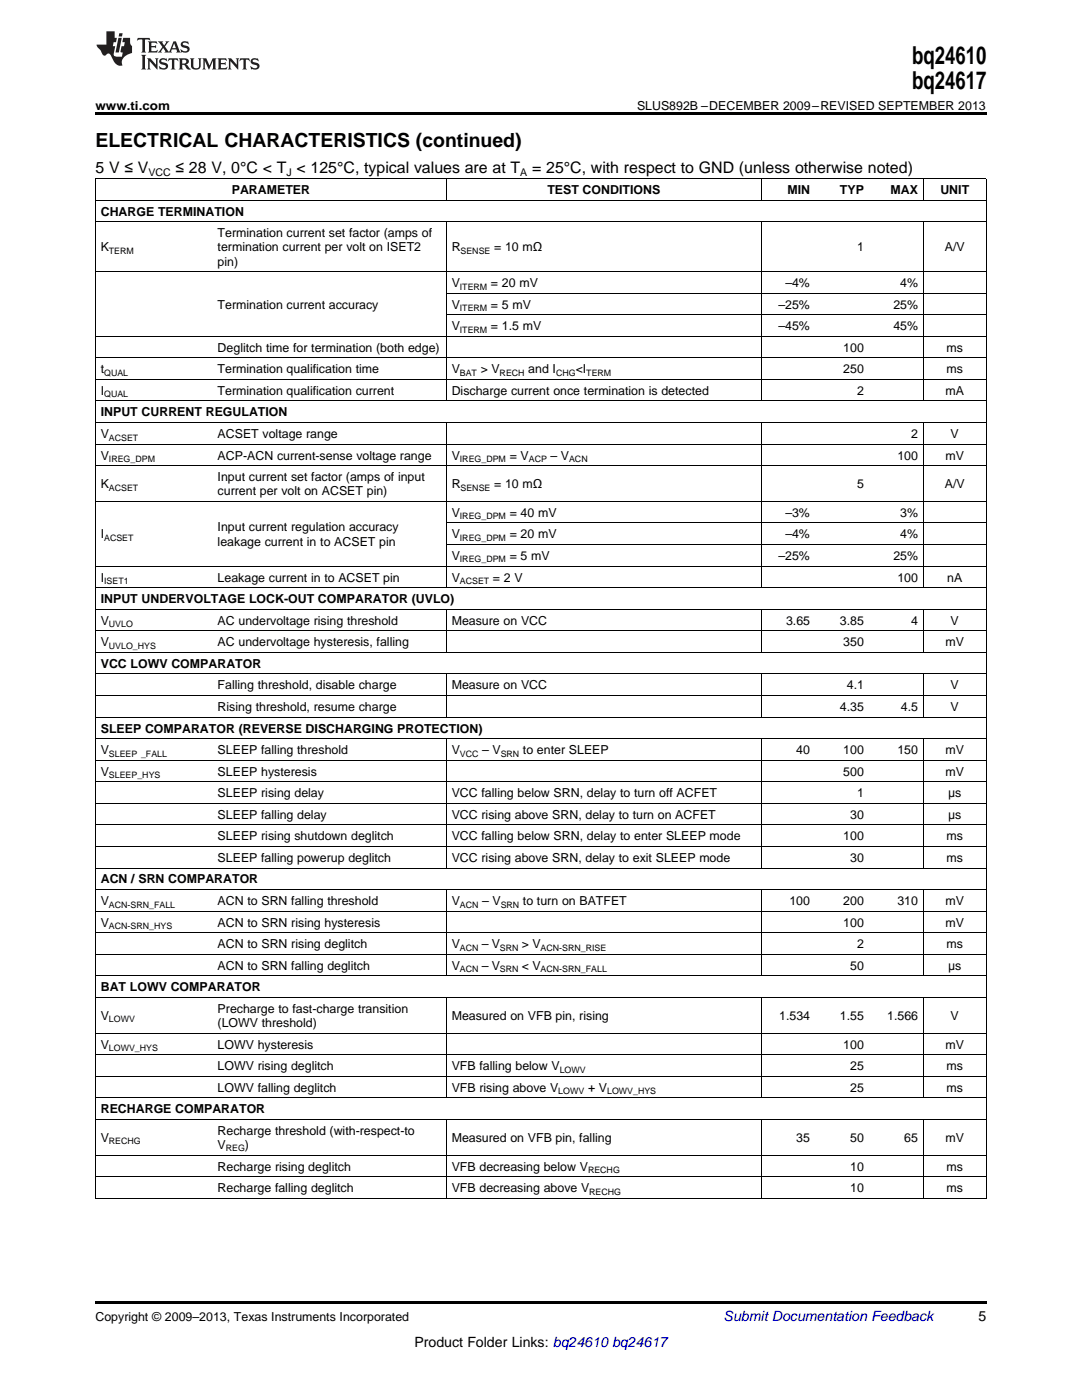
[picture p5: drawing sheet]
<svg xmlns="http://www.w3.org/2000/svg" width="216mm" height="279mm" viewBox="0 0 216 279" stroke-linecap="round" stroke-linejoin="round" font-family="sans-serif">
<defs><g id="words">
<g font-size="4.9">
<text x="182" y="12.8">bq24610</text>
<text x="182" y="17.8">bq24617</text>
</g>
<text font-size="3.9" x="19" y="29.3">ELECTRICAL CHARACTERISTICS (continued)</text>
<g font-size="3.2">
<text x="19" y="34.4">5 V ≤ V</text>
<text x="35" y="34.4">≤ 28 V, 0°C &lt; T &lt; 125°C, typical values are at T</text>
<text x="106.2" y="34.4">= 25°C, with respect to GND (unless otherwise noted)</text>
</g>
<text font-size="2.8" fill="#0000c8" x="144.4" y="263.6">Submit Documentation Feedback</text>
<g font-size="2.8">
<text x="195.3" y="263.6">5</text>
<text x="82.7" y="268.9">Product Folder Links: bq24610 bq24617</text>
</g>
<g font-size="2.5">
<text x="19" y="21.9">www.ti.com</text>
<text x="127.1" y="21.9">SLUS892B –DECEMBER 2009–REVISED SEPTEMBER 2013</text>
<text x="46.2" y="38.7">PARAMETER</text>
<text x="109.2" y="38.7">TEST CONDITIONS</text>
<text x="157.1" y="38.7">MIN</text>
<text x="167.6" y="38.7">TYP</text>
<text x="177.7" y="38.7">MAX</text>
<text x="187.6" y="38.7">UNIT</text>
<text x="20.1" y="43">CHARGE TERMINATION</text>
<text x="43.4" y="47.3">Termination current set factor (amps of</text>
<text x="20.1" y="50.2">K</text>
<text x="43.4" y="50.2">termination current per volt on ISET2</text>
<text x="43.4" y="53">pin)</text>
<text x="90.1" y="50.2">R</text>
<text x="98.6" y="50.2">= 10 mΩ</text>
<text x="171" y="50.2">1</text>
<text x="188.5" y="50.2">A/V</text>
<text x="90.1" y="57.3">V</text>
<text x="98" y="57.3">= 20 mV</text>
<text x="156.7" y="57.3">–4%</text>
<text x="179.6" y="57.3">4%</text>
<text x="43.4" y="61.6">Termination current accuracy</text>
<text x="90.1" y="61.6">V</text>
<text x="90.1" y="65.9">V</text>
<text x="98" y="61.6">= 5 mV</text>
<text x="98" y="65.9">= 1.5 mV</text>
<text x="155.3" y="61.6">–25%</text>
<text x="155.3" y="65.9">–45%</text>
<text x="178.3" y="61.6">25%</text>
<text x="178.3" y="65.9">45%</text>
<text x="43.4" y="70.2">Deglitch time for termination (both edge)</text>
<text x="168.3" y="70.2">100</text>
<text x="188.9" y="70.2">ms</text>
<text x="20.1" y="74.5">t</text>
<text x="43.4" y="74.5">Termination qualification time</text>
<text x="90.1" y="74.5">V</text>
<text x="95.9" y="74.5">&gt; V</text>
<text x="105.4" y="74.5">and I</text>
<text x="114.9" y="74.5">&lt;I</text>
<text x="168.3" y="74.5">250</text>
<text x="188.9" y="74.5">ms</text>
<text x="20.1" y="78.8">I</text>
<text x="20.1" y="83.1">INPUT CURRENT REGULATION</text>
<text x="43.4" y="78.8">Termination qualification current</text>
<text x="90.1" y="78.8">Discharge current once termination is detected</text>
<text x="171" y="78.8">2</text>
<text x="188.7" y="78.8">mA</text>
<text x="20.1" y="87.4">V</text>
<text x="43.4" y="87.4">ACSET voltage range</text>
<text x="181.8" y="87.4">2</text>
<text x="189.7" y="87.4">V</text>
<text x="20.1" y="91.7">V</text>
<text x="43.4" y="91.7">ACP-ACN current-sense voltage range</text>
<text x="90.1" y="91.7">V</text>
<text x="101.7" y="91.7">= V</text>
<text x="109.9" y="91.7">– V</text>
<text x="179.1" y="91.7">100</text>
<text x="188.7" y="91.7">mV</text>
<text x="20.1" y="97.4">K</text>
<text x="43.4" y="96">Input current set factor (amps of input</text>
<text x="43.4" y="98.8">current per volt on ACSET pin)</text>
<text x="90.1" y="97.4">R</text>
<text x="98.6" y="97.4">= 10 mΩ</text>
<text x="171" y="97.4">5</text>
<text x="188.5" y="97.4">A/V</text>
<text x="20.1" y="107.5">I</text>
<text x="43.4" y="106">Input current regulation accuracy</text>
<text x="90.1" y="103.2">V</text>
<text x="90.1" y="107.5">V</text>
<text x="101.7" y="103.2">= 40 mV</text>
<text x="101.7" y="107.5">= 20 mV</text>
<text x="156.7" y="103.2">–3%</text>
<text x="156.7" y="107.5">–4%</text>
<text x="179.6" y="103.2">3%</text>
<text x="179.6" y="107.5">4%</text>
<text x="43.4" y="108.9">leakage current in to ACSET pin</text>
<text x="90.1" y="111.8">V</text>
<text x="101.7" y="111.8">= 5 mV</text>
<text x="155.3" y="111.8">–25%</text>
<text x="178.3" y="111.8">25%</text>
<text x="20.1" y="116.1">I</text>
<text x="43.4" y="116.1">Leakage current in to ACSET pin</text>
<text x="90.1" y="116.1">V</text>
<text x="98.4" y="116.1">= 2 V</text>
<text x="179.1" y="116.1">100</text>
<text x="189" y="116.1">nA</text>
<text x="20.1" y="120.4">INPUT UNDERVOLTAGE LOCK-OUT COMPARATOR (UVLO)</text>
<text x="20.1" y="124.7">V</text>
<text x="43.4" y="124.7">AC undervoltage rising threshold</text>
<text x="90.1" y="124.7">Measure on VCC</text>
<text x="156.8" y="124.7">3.65</text>
<text x="167.6" y="124.7">3.85</text>
<text x="181.8" y="124.7">4</text>
<text x="189.7" y="124.7">V</text>
<text x="20.1" y="129">V</text>
<text x="43.4" y="129">AC undervoltage hysteresis, falling</text>
<text x="168.3" y="129">350</text>
<text x="188.7" y="129">mV</text>
<text x="20.1" y="133.3">VCC LOWV COMPARATOR</text>
<text x="43.4" y="137.6">Falling threshold, disable charge</text>
<text x="90.1" y="137.6">Measure on VCC</text>
<text x="169" y="137.6">4.1</text>
<text x="189.7" y="137.6">V</text>
<text x="43.4" y="141.9">Rising threshold, resume charge</text>
<text x="167.6" y="141.9">4.35</text>
<text x="179.8" y="141.9">4.5</text>
<text x="189.7" y="141.9">V</text>
<text x="20.1" y="146.2">SLEEP COMPARATOR (REVERSE DISCHARGING PROTECTION)</text>
<text x="20.1" y="150.5">V</text>
<text x="20.1" y="154.8">V</text>
<text x="43.4" y="150.5">SLEEP falling threshold</text>
<text x="43.4" y="154.8">SLEEP hysteresis</text>
<text x="90.1" y="150.5">V</text>
<text x="96.2" y="150.5">– V</text>
<text x="104.4" y="150.5">to enter SLEEP</text>
<text x="158.9" y="150.5">40</text>
<text x="168.3" y="150.5">100</text>
<text x="168.3" y="154.8">500</text>
<text x="179.1" y="150.5">150</text>
<text x="188.7" y="150.5">mV</text>
<text x="188.7" y="154.8">mV</text>
<text x="43.4" y="159.1">SLEEP rising delay</text>
<text x="90.1" y="159.1">VCC falling below SRN, delay to turn off ACFET</text>
<text x="171" y="159.1">1</text>
<text x="189.2" y="159.1">μs</text>
<text x="43.4" y="163.4">SLEEP falling delay</text>
<text x="43.4" y="167.7">SLEEP rising shutdown deglitch</text>
<text x="90.1" y="163.4">VCC rising above SRN, delay to turn on ACFET</text>
<text x="90.1" y="167.7">VCC falling below SRN, delay to enter SLEEP mode</text>
<text x="168.3" y="167.7">100</text>
<text x="169.7" y="163.4">30</text>
<text x="188.9" y="167.7">ms</text>
<text x="189.2" y="163.4">μs</text>
<text x="43.4" y="172">SLEEP falling powerup deglitch</text>
<text x="90.1" y="172">VCC rising above SRN, delay to exit SLEEP mode</text>
<text x="169.7" y="172">30</text>
<text x="188.9" y="172">ms</text>
<text x="20.1" y="176.3">ACN / SRN COMPARATOR</text>
<text x="20.1" y="180.6">V</text>
<text x="20.1" y="184.9">V</text>
<text x="43.4" y="180.6">ACN to SRN falling threshold</text>
<text x="43.4" y="184.9">ACN to SRN rising hysteresis</text>
<text x="90.1" y="180.6">V</text>
<text x="96.2" y="180.6">– V</text>
<text x="104.4" y="180.6">to turn on BATFET</text>
<text x="157.5" y="180.6">100</text>
<text x="168.3" y="180.6">200</text>
<text x="168.3" y="184.9">100</text>
<text x="179.1" y="180.6">310</text>
<text x="188.7" y="180.6">mV</text>
<text x="188.7" y="184.9">mV</text>
<text x="43.4" y="189.2">ACN to SRN rising deglitch</text>
<text x="90.1" y="189.2">V</text>
<text x="96.1" y="189.2">– V</text>
<text x="104.1" y="189.2">&gt; V</text>
<text x="171" y="189.2">2</text>
<text x="188.9" y="189.2">ms</text>
<text x="20.1" y="197.8">BAT LOWV COMPARATOR</text>
<text x="43.4" y="193.5">ACN to SRN falling deglitch</text>
<text x="90.1" y="193.5">V</text>
<text x="96.1" y="193.5">– V</text>
<text x="104.1" y="193.5">&lt; V</text>
<text x="169.7" y="193.5">50</text>
<text x="189.2" y="193.5">μs</text>
<text x="20.1" y="203.6">V</text>
<text x="43.4" y="202.1">Precharge to fast-charge transition</text>
<text x="90.1" y="203.6">Measured on VFB pin, rising</text>
<text x="155.5" y="203.6">1.534</text>
<text x="167.6" y="203.6">1.55</text>
<text x="177" y="203.6">1.566</text>
<text x="189.7" y="203.6">V</text>
<text x="20.1" y="209.3">V</text>
<text x="43.4" y="205">(LOWV threshold)</text>
<text x="43.4" y="209.3">LOWV hysteresis</text>
<text x="168.3" y="209.3">100</text>
<text x="188.7" y="209.3">mV</text>
<text x="43.4" y="213.6">LOWV rising deglitch</text>
<text x="90.1" y="213.6">VFB falling below V</text>
<text x="169.7" y="213.6">25</text>
<text x="188.9" y="213.6">ms</text>
<text x="43.4" y="217.9">LOWV falling deglitch</text>
<text x="90.1" y="217.9">VFB rising above V</text>
<text x="117.3" y="217.9">+ V</text>
<text x="169.7" y="217.9">25</text>
<text x="188.9" y="217.9">ms</text>
<text x="20.1" y="222.2">RECHARGE COMPARATOR</text>
<text x="20.1" y="227.9">V</text>
<text x="43.4" y="226.5">Recharge threshold (with-respect-to</text>
<text x="90.1" y="227.9">Measured on VFB pin, falling</text>
<text x="158.9" y="227.9">35</text>
<text x="169.7" y="227.9">50</text>
<text x="180.4" y="227.9">65</text>
<text x="188.7" y="227.9">mV</text>
<text x="43.4" y="229.3">V</text>
<text x="43.4" y="233.6">Recharge rising deglitch</text>
<text x="48.9" y="229.3">)</text>
<text x="90.1" y="233.6">VFB decreasing below V</text>
<text x="169.7" y="233.6">10</text>
<text x="188.9" y="233.6">ms</text>
<text x="43.4" y="237.9">Recharge falling deglitch</text>
<text x="90.1" y="237.9">VFB decreasing above V</text>
<text x="169.7" y="237.9">10</text>
<text x="188.9" y="237.9">ms</text>
<text x="19" y="263.6">Copyright © 2009–2013, Texas Instruments Incorporated</text>
</g>
<g font-size="2.1">
<text x="29.6" y="35.1">VCC</text>
<text x="57.1" y="35.1">J</text>
<text x="103.8" y="35.1">A</text>
</g>
<g font-size="1.8">
<text x="21.7" y="50.7">TERM</text>
<text x="91.9" y="50.7">SENSE</text>
<text x="91.8" y="57.8">ITERM</text>
<text x="91.8" y="62.1">ITERM</text>
<text x="91.8" y="66.4">ITERM</text>
<text x="20.8" y="75">QUAL</text>
<text x="91.8" y="75">BAT</text>
<text x="99.7" y="75">RECH</text>
<text x="110.9" y="75">CHG</text>
<text x="117" y="75">TERM</text>
<text x="20.8" y="79.3">QUAL</text>
<text x="21.7" y="87.9">ACSET</text>
<text x="21.7" y="92.2">IREG_DPM</text>
<text x="91.8" y="92.2">IREG_DPM</text>
<text x="105.5" y="92.2">ACP</text>
<text x="113.6" y="92.2">ACN</text>
<text x="21.7" y="97.9">ACSET</text>
<text x="91.9" y="97.9">SENSE</text>
<text x="20.8" y="107.9">ACSET</text>
<text x="91.8" y="103.6">IREG_DPM</text>
<text x="91.8" y="107.9">IREG_DPM</text>
<text x="91.8" y="112.3">IREG_DPM</text>
<text x="20.8" y="116.6">ISET1</text>
<text x="91.8" y="116.6">ACSET</text>
<text x="21.7" y="125.2">UVLO</text>
<text x="21.7" y="129.5">UVLO_HYS</text>
<text x="21.7" y="151">SLEEP _FALL</text>
<text x="21.7" y="155.3">SLEEP_HYS</text>
<text x="91.8" y="151">VCC</text>
<text x="99.9" y="151">SRN</text>
<text x="21.7" y="181.1">ACN-SRN_FALL</text>
<text x="21.7" y="185.4">ACN-SRN_HYS</text>
<text x="91.8" y="181.1">ACN</text>
<text x="99.9" y="181.1">SRN</text>
<text x="91.8" y="189.7">ACN</text>
<text x="99.8" y="189.7">SRN</text>
<text x="107.9" y="189.7">ACN-SRN_RISE</text>
<text x="91.8" y="194">ACN</text>
<text x="99.8" y="194">SRN</text>
<text x="107.9" y="194">ACN-SRN_FALL</text>
<text x="21.7" y="204">LOWV</text>
<text x="21.7" y="209.8">LOWV_HYS</text>
<text x="111.7" y="214.1">LOWV</text>
<text x="111.4" y="218.4">LOWV</text>
<text x="121.1" y="218.4">LOWV_HYS</text>
<text x="21.7" y="228.4">RECHG</text>
<text x="45" y="229.8">REG</text>
<text x="117.3" y="234.1">RECHG</text>
<text x="117.6" y="238.4">RECHG</text>
</g>
</g></defs>
<path d="M19 22.5h177.8v.5h-177.8zM19 259.7h177.8v.5h-177.8z" fill="#000"/>
<g fill="none" stroke="#000" stroke-width=".2">
<path d="M19 40h177.8M19 35.6h177.8M19.1 35.7v203.5M89 35.7v4.3M151.9 35.7v4.3M184.2 35.7v4.3M196.8 35.7v203.5M19 54.2h177.8M19 44.3h177.8M89 44.3v35.8M89.1 58.5h107.7M151.9 44.3v35.8"/>
<path d="M184.2 44.3v35.8M19 75.7h177.8M19 71.4h177.8M19 67.1h177.8M89.1 62.8h107.7M19 92.9h177.8M19 88.6h177.8M19 84.3h177.8M19 80h177.8M89 84.4v32.9M151.9 84.4v32.9M184.2 84.4v32.9"/>
<path d="M19 117.3h177.8M19 113h177.8M19 100.1h177.8M89.1 108.7h107.7M89.1 104.4h107.7M19 138.8h177.8M19 134.5h177.8M19 130.2h177.8M19 125.9h177.8M19 121.6h177.8M89 121.6v8.6M89 134.5v8.7"/>
<path d="M151.9 121.6v8.6M151.9 134.5v8.7M184.2 121.6v8.6M184.2 134.5v8.7M19 156h177.8M19 151.7h177.8M19 147.4h177.8M19 143.1h177.8M89 147.5v25.8M151.9 147.5v25.8M184.2 147.5v25.8M19 177.5h177.8"/>
<path d="M19 173.2h177.8M19 168.9h177.8M19 164.6h177.8M19 160.3h177.8M89 177.6v17.2M151.9 177.6v17.2M184.2 177.6v17.2M19 199.1h177.8M19 194.8h177.8M19 190.4h177.8M19 186.1h177.8M19 181.8h177.8"/>
<path d="M89 199.1v20M151.9 199.1v20M184.2 199.1v20M19 219.1h177.8M19 214.8h177.8M19 210.5h177.8M19 206.2h177.8M19 239.1h177.8M19 234.8h177.8M19 230.5h177.8M19 223.4h177.8M89 223.4v15.8"/>
<path d="M151.9 223.4v15.8M184.2 223.4v15.8"/>
</g>
<g fill="#231f20">
<path d="M27.5 7.6l-.1 .5 .4-.2h.6v.1v2.1l-.2 .4h1l-.3-.4v-2.1l.1-.1h.5l.5 .2-.2-.5zM29.5 8.3l.2 .3v1.5l-.2 .4h1.8l.2-.6a1.04 1.04 0 0 1-1.3 .2v-.7h.6l.3 .2v-.6l-.3 .2h-.6v-.6l.8-.1 .4 .3-.2-.5zM31.5 8.3l.9 1.1-.9 1.1h.8l-.2-.2 .5-.7 .4 .7-.2 .2h1.5l-.1-.2 .1-.4h.9l.1 .4-.2 .2h1l-.3-.3-.7-1.9h-.5l-.9 2-.8-1 .9-1h-.8l.1 .3-.3 .5-.4-.6 .2-.2zM34.7 8.6l.4 1h-.7zM36.3 8.4a.63 .63 0 0 0-.2 .7 .63 .63 0 0 0 .6 .4l.6 .2 .1 .2a.75 .75 0 0 1-.7 .4 .75 .75 0 0 1-.6-.5l.1 .7 .1-.1a1.11 1.11 0 0 0 1.5-.6 1.13 1.13 0 0 0-1.2-.8l-.1-.4a1.04 1.04 0 0 1 1.2 .2l-.2-.5-.1 .1-.5-.2zM28.2 10.9l.2 .4v2.2l-.2 .4h1l-.3-.4v-2.2l.3-.4zM29.3 11.6l.3 .4v1.5l-.3 .4h.8l-.2-.4v-1.3l1.5 1.7v-1.9l.2-.4h-.7l.2 .4v.9l-1.1-1.3zM32 11.8a.62 .62 0 0 0-.2 .7 .62 .62 0 0 0 .6 .4l.6 .1 .1 .3a.76 .76 0 0 1-.7 .3 .76 .76 0 0 1-.6-.4l.1 .7 .1-.1a1.11 1.11 0 0 0 1.5-.6 1.13 1.13 0 0 0-1.2-.8l-.1-.4a1.04 1.04 0 0 1 1.2 .2l-.2-.6-.1 .1-.5-.1zM33.7 11.6l-.2 .6a.61 .61 0 0 1 .8-.3v1.6l-.2 .4h.9l-.2-.4v-1.6a.63 .63 0 0 1 .8 .3l-.2-.6zM35.6 11.6l.3 .4v1.5l-.3 .4h1l-.2-.2v-.8l.5 .2a.76 .76 0 0 0 1.2 .7l-1-1a.58 .58 0 0 0 .6-.5 .58 .58 0 0 0-.5-.6zM36.4 11.9h.1a.45 .45 0 0 1 .5 .1 .45 .45 0 0 1 .1 .5l-.7 .2zM37.9 11.6l.2 .2a2.17 2.17 0 0 0 .3 1.9 .99 .99 0 0 0 1.6-.6v-1.1l.2-.4h-.7l.2 .2a1.92 1.92 0 0 1-.2 1.8 .6 .6 0 0 1-.9-.5v-1.1l.2-.4zM40.4 11.6l.2 .4v1.5l-.2 .4h.7l-.2-.4v-1.4l.8 1.8 .8-1.8v1.4l-.2 .4h.9l-.2-.4v-1.5l.2-.4h-.8l-.6 1.5-.6-1.5zM43.4 11.6l.2 .4v1.5l-.2 .4h1.8l.2-.6a1.04 1.04 0 0 1-1.3 .1v-.6h.5l.4 .2v-.6l-.4 .2h-.5v-.7h.8l.3 .3-.1-.6zM45.5 11.6l.2 .4v1.5l-.2 .4h.7l-.2-.4v-1.3l1.5 1.7v-1.9l.2-.4h-.7l.2 .4v.9l-1.1-1.3zM47.9 11.6l-.1 .6a.61 .61 0 0 1 .8-.3v1.6l-.3 .4h1l-.3-.4 .1-1.6a.63 .63 0 0 1 .7 .3l-.1-.6zM50.2 11.8a.62 .62 0 0 0-.2 .7 .62 .62 0 0 0 .6 .4l.6 .1 .2 .3a.76 .76 0 0 1-.8 .3 .76 .76 0 0 1-.6-.4l.1 .7 .2-.1a1.11 1.11 0 0 0 1.5-.6 1.13 1.13 0 0 0-1.3-.8l-.1-.4a1.04 1.04 0 0 1 1.2 .2l-.1-.6-.2 .1-.5-.1z"/>
<path d="M21.2 6.3v2.6h-1.9l.1 .4 .7 .9a.91 .91 0 0 0 1 .8 .56 .56 0 0 1 .5-.3 .56 .56 0 0 1 .5 .3l.4 .8a1.53 1.53 0 0 0 1.9 1.2 1.54 1.54 0 0 1 1-2.1l.9-.3v-1.4a1.52 1.52 0 0 1-.3-1.6h-1.4l-.2 .8h.5l-.2 .8h-.4l-.2 1v.2l.4 .1-.2 .8a1.93 1.93 0 0 1-1.6-.3l.3-1.8h-.5l.2-.8h.4l.2-.8h-.4v-1.3zM23.6 7.6l-.6 2.9h.7l.6-2.9zM23.8 6.6l-.1 .7h.6l.2-.7z"/>
</g>
<use href="#words"/>
</svg>
